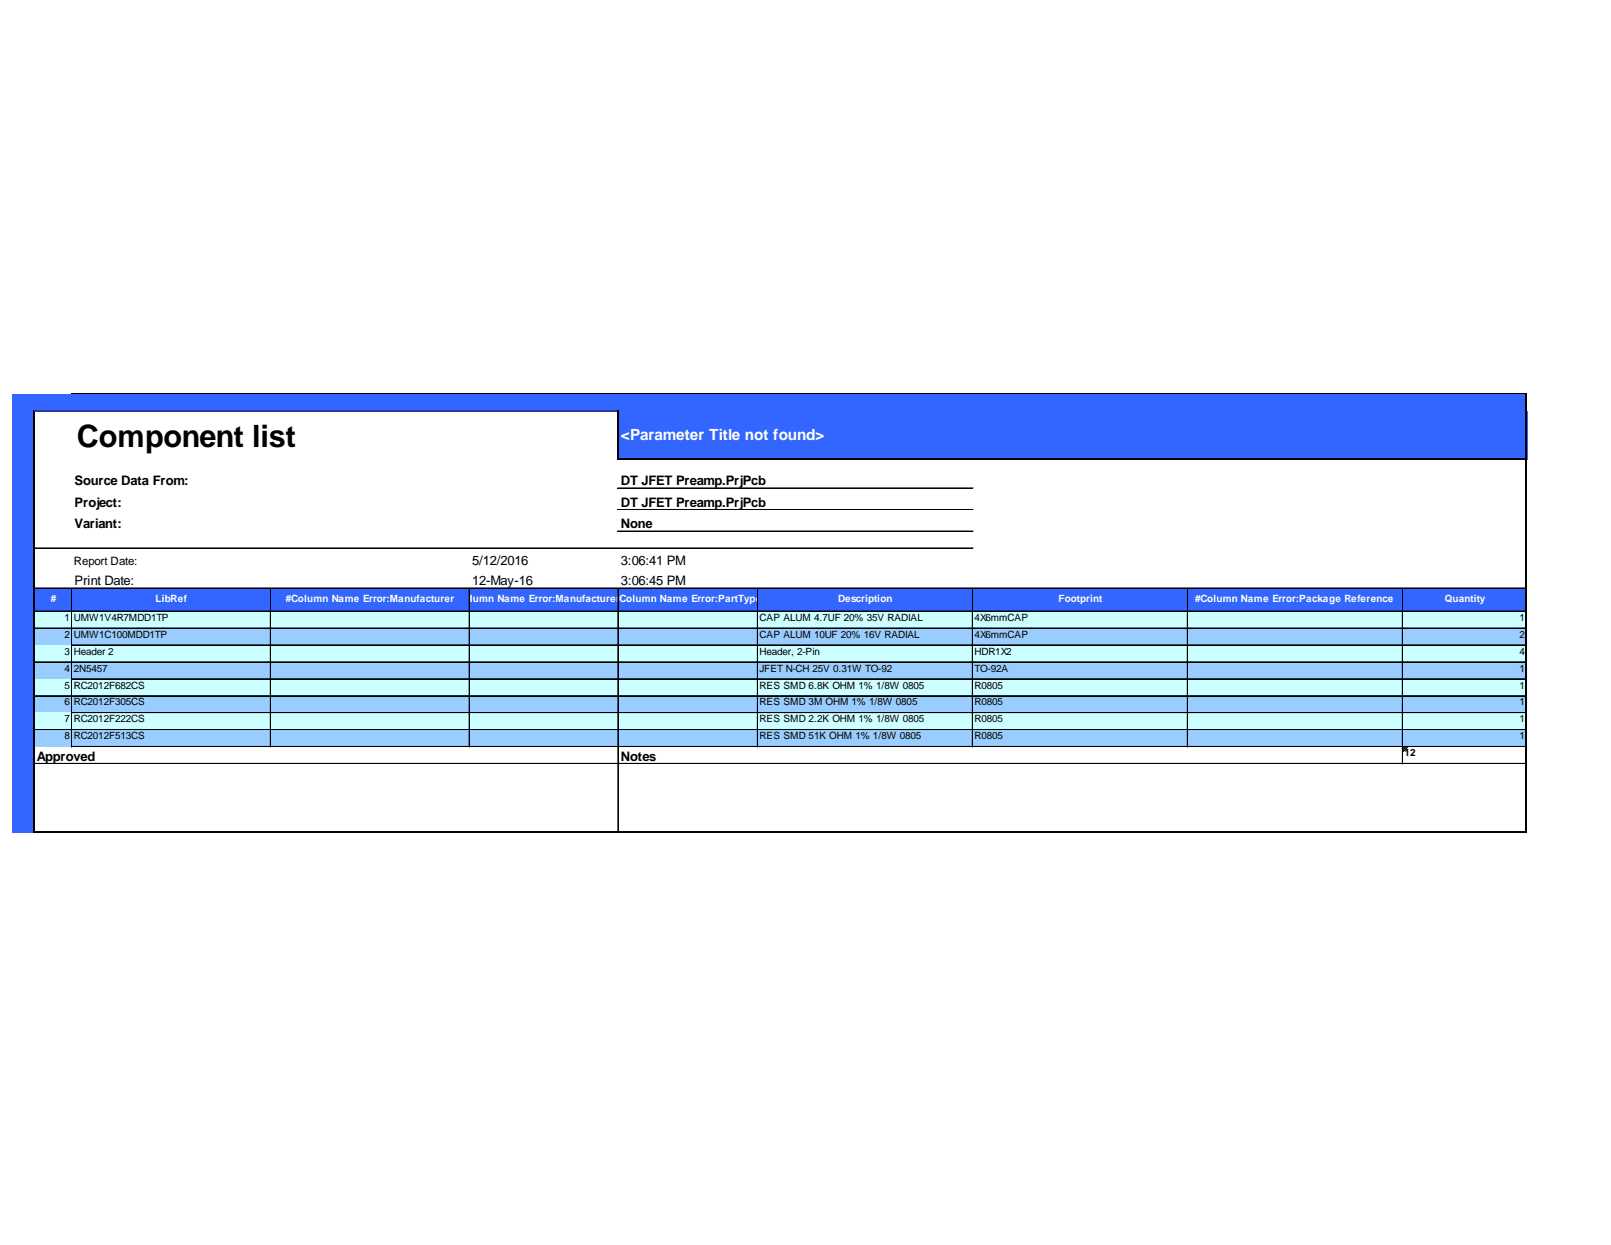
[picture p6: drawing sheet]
<svg xmlns="http://www.w3.org/2000/svg" width="279mm" height="216mm" viewBox="0 0 279 216" stroke-linecap="round" stroke-linejoin="round" font-family="sans-serif">
<defs><g id="words">
<text font-size="5.3" x="13.3" y="77.4">Component list</text>
<text font-size="2.7" fill="#fff" x="107.7" y="76.4">&lt;Parameter Title not found&gt;</text>
<g font-size="2.3">
<text x="12.9" y="84.1">Source Data From:</text>
<text x="12.9" y="87.9">Project:</text>
<text x="107.7" y="84.1">DT JFET Preamp.PrjPcb</text>
<text x="107.7" y="87.9">DT JFET Preamp.PrjPcb</text>
<text x="12.9" y="91.6">Variant:</text>
<text x="107.7" y="91.6">None</text>
<text x="12.9" y="101.5">Print Date:</text>
<text x="81.9" y="98">5/12/2016</text>
<text x="81.9" y="101.5">12-May-16</text>
<text x="107.7" y="98">3:06:41 PM</text>
<text x="107.7" y="101.5">3:06:45 PM</text>
<text x="6.4" y="131.9">Approved</text>
<text x="107.7" y="131.9">Notes</text>
</g>
<text font-size="2" x="12.8" y="97.9">Report Date:</text>
<g font-size="1.7" fill="#fff">
<text x="8.8" y="104.5">#</text>
<text x="27" y="104.5">LibRef</text>
<text x="49.6" y="104.5">#Column Name Error:Manufacturer#Col</text>
<text x="82" y="104.5">umn Name Error:Manufacture#r</text>
<text x="107.4" y="104.5">CNolumn Name Error:PartType</text>
<text x="109.2" y="104.5">o</text>
<text x="145.4" y="104.5">Description</text>
<text x="183.6" y="104.5">Footprint</text>
<text x="207.3" y="104.5">#Column Name Error:Package Reference</text>
<text x="250.6" y="104.5">Quantity</text>
</g>
<g font-size="1.7">
<text x="11.2" y="107.7">1</text>
<text x="12.8" y="107.7">UMW1V4R7MDD1TP</text>
<text x="131.7" y="107.7">CAP ALUM 4.7UF 20% 35V RADIAL</text>
<text x="169" y="107.7">4X6mmCAP</text>
<text x="263.5" y="107.7">1</text>
<text x="11.2" y="110.6">2</text>
<text x="11.2" y="113.5">3</text>
<text x="12.8" y="110.6">UMW1C100MDD1TP</text>
<text x="12.8" y="113.5">Header 2</text>
<text x="131.7" y="110.6">CAP ALUM 10UF 20% 16V RADIAL</text>
<text x="131.7" y="113.5">Header, 2-Pin</text>
<text x="169" y="110.6">4X6mmCAP</text>
<text x="169" y="113.5">HDR1X2</text>
<text x="263.5" y="110.6">2</text>
<text x="263.5" y="113.5">4</text>
<text x="11.2" y="116.5">4</text>
<text x="11.2" y="119.4">5</text>
<text x="12.8" y="116.5">2N5457</text>
<text x="12.8" y="119.4">RC2012F682CS</text>
<text x="131.7" y="116.5">JFET N-CH 25V 0.31W TO-92</text>
<text x="131.7" y="119.4">RES SMD 6.8K OHM 1% 1/8W 0805</text>
<text x="169" y="116.5">TO-92A</text>
<text x="169" y="119.4">R0805</text>
<text x="263.5" y="116.5">1</text>
<text x="263.5" y="119.4">1</text>
<text x="11.2" y="122.3">6</text>
<text x="11.2" y="125.3">7</text>
<text x="12.8" y="122.3">RC2012F305CS</text>
<text x="12.8" y="125.3">RC2012F222CS</text>
<text x="131.7" y="122.3">RES SMD 3M OHM 1% 1/8W 0805</text>
<text x="131.7" y="125.3">RES SMD 2.2K OHM 1% 1/8W 0805</text>
<text x="169" y="122.3">R0805</text>
<text x="169" y="125.3">R0805</text>
<text x="263.5" y="122.3">1</text>
<text x="263.5" y="125.3">1</text>
<text x="11.2" y="128.2">8</text>
<text x="12.8" y="128.2">RC2012F513CS</text>
<text x="131.7" y="128.2">RES SMD 51K OHM 1% 1/8W 0805</text>
<text x="169" y="128.2">R0805</text>
<text x="243.6" y="131.1">12</text>
<text x="263.5" y="128.2">1</text>
</g>
</g></defs>
<g fill="#36f">
<path d="M2.2 68.3h262.7v3.1h-262.7z"/>
<path d="M2.2 71.3h3.8v8.4h-3.8z"/>
</g>
<path d="M5.9 71.3h101.4v8.4h-101.4z" fill="#fff"/>
<g fill="#36f">
<path d="M107.2 71.3h157.7v8.4h-157.7z"/>
<path d="M2.2 79.5h3.8v22.6h-3.8z"/>
</g>
<path d="M5.9 79.5h259v22.6h-259z" fill="#fff"/>
<g fill="#36f">
<path d="M2.2 102h262.7v4.1h-262.7z"/>
<path d="M2.2 106h3.8v3h-3.8z"/>
</g>
<path d="M5.9 106h259v3h-259z" fill="#cff"/>
<path d="M2.2 108.9h3.8v3.1h-3.8z" fill="#36f"/>
<path d="M5.9 108.9h259v3.1h-259z" fill="#9cf"/>
<path d="M2.2 111.8h3.8v3.1h-3.8z" fill="#36f"/>
<path d="M5.9 111.8h259v3.1h-259z" fill="#cff"/>
<path d="M2.2 114.8h3.8v3h-3.8z" fill="#36f"/>
<path d="M5.9 114.8h259v3h-259z" fill="#9cf"/>
<path d="M2.2 117.7h3.8v3.1h-3.8z" fill="#36f"/>
<path d="M5.9 117.7h259v3.1h-259z" fill="#cff"/>
<path d="M2.2 120.6h3.8v3.1h-3.8z" fill="#36f"/>
<path d="M5.9 120.6h259v3.1h-259z" fill="#9cf"/>
<path d="M2.2 123.6h3.8v3h-3.8z" fill="#36f"/>
<path d="M5.9 123.6h259v3h-259z" fill="#cff"/>
<path d="M2.2 126.5h3.8v3.1h-3.8z" fill="#36f"/>
<path d="M5.9 126.5h259v3.1h-259z" fill="#9cf"/>
<path d="M2.2 129.4h3.8v3.1h-3.8z" fill="#36f"/>
<path d="M243.2 129.4h21.7v3.1h-21.7z" fill="#fff"/>
<path d="M243.3 129.6h.8" fill="none" stroke="#008000" stroke-width=".17"/>
<path d="M243.3 129.6h.8v.1h-.8z" fill="#008000"/>
<path d="M243.3 129.7h.7" fill="none" stroke="#008000" stroke-width=".17"/>
<path d="M243.3 129.7h.7v.1h-.7z" fill="#008000"/>
<path d="M243.3 129.8h.6" fill="none" stroke="#008000" stroke-width=".17"/>
<path d="M243.3 129.8h.6v.2h-.6z" fill="#008000"/>
<path d="M243.3 130h.4" fill="none" stroke="#008000" stroke-width=".17"/>
<path d="M243.3 130h.4v.1h-.4z" fill="#008000"/>
<path d="M243.3 130.1h.3" fill="none" stroke="#008000" stroke-width=".17"/>
<path d="M243.3 130.1h.3v.1h-.3z" fill="#008000"/>
<path d="M243.3 130.2h.2" fill="none" stroke="#008000" stroke-width=".17"/>
<path d="M243.3 130.2h.2v.2h-.2z" fill="#008000"/>
<path d="M2.2 132.4h3.8v12h-3.8z" fill="#36f"/>
<path d="M5.9 71.1v73.3M107.2 71.1v8.6M107.3 79.5h157.6M264.7 68.2v76.2M6 144.3h258.9" fill="none" stroke="#000" stroke-width=".27"/>
<g fill="none" stroke="#000" stroke-width=".17">
<path d="M12.4 68.2h252.2M12.4 68.3h252.2M6 95h162.8M6 95.1h162.8M107.2 84.6h61.6M107.2 84.7h61.6M107.2 88.4h61.6M107.2 92.1h61.6M107.2 92.2h61.6M6 108.9h6.4M6 109h6.4M6 114.8h6.4"/>
<path d="M6 102h258.6M6 106h258.6M12.4 102.1v27.5M12.5 102.1v27.5M12.5 108.9h34.4M12.5 109h34.4M12.5 111.8h34.4M12.5 111.9h34.4M12.5 114.8h34.4M12.5 117.7h34.4M12.5 117.8h34.4M46.9 102.1v27.5"/>
<path d="M47 102.1v27.5M47 108.9h34.4M47 109h34.4M47 111.8h34.4M47 111.9h34.4M47 114.8h34.4M47 117.7h34.4M47 117.8h34.4M81.4 102.1v27.5M81.5 108.9h25.7M81.5 109h25.7M81.5 111.8h25.7"/>
<path d="M81.5 111.9h25.7M81.5 114.8h25.7M81.5 117.7h25.7M81.5 117.8h25.7M107.2 102.1v42M107.3 108.9h24M107.3 109h24M107.3 111.8h24M107.3 111.9h24M107.3 114.8h24M107.3 117.7h24M107.3 117.8h24"/>
<path d="M131.3 102.1v27.5M131.4 102.1v27.5M131.5 108.9h37.1M131.5 109h37.1M131.5 111.8h37.1M131.5 111.9h37.1M131.5 114.8h37.1M131.5 117.7h37.1M131.5 117.8h37.1M168.6 102.1v27.5M168.7 102.1v27.5M168.8 108.9h37.1"/>
<path d="M168.8 109h37.1M168.8 111.8h37.1M168.8 111.9h37.1M168.8 114.8h37.1M168.8 117.7h37.1M168.8 117.8h37.1M205.9 102.1v27.5M206 102.1v27.5M206.1 108.9h37.1M206.1 109h37.1M206.1 111.8h37.1M206.1 111.9h37.1"/>
<path d="M206.1 114.8h37.1M206.1 117.7h37.1M206.1 117.8h37.1M243.2 102.1v30.4M243.3 102.1v30.4M243.3 108.9h21.3M243.3 109h21.3M243.3 111.8h21.3M243.3 111.9h21.3M243.3 114.8h21.3M243.3 117.7h21.3M243.3 117.8h21.3"/>
<path d="M6 120.6h6.4M6 120.7h6.4M6 126.5h6.4M6 126.6h6.4M6 132.4h258.6M12.5 120.6h34.4M12.5 120.7h34.4M12.5 123.6h34.4M12.5 126.5h34.4M12.5 126.6h34.4M12.5 129.4h34.4M12.5 129.5h34.4"/>
<path d="M47 120.6h34.4M47 120.7h34.4M47 123.6h34.4M47 126.5h34.4M47 126.6h34.4M47 129.4h84.3M47 129.5h84.3M81.5 120.6h25.7M81.5 120.7h25.7M81.5 123.6h25.7M81.5 126.5h25.7M81.5 126.6h25.7"/>
<path d="M107.3 120.6h24M107.3 120.7h24M107.3 123.6h24M107.3 126.5h24M107.3 126.6h24M131.5 120.6h37.1M131.5 120.7h37.1M131.5 123.6h37.1M131.5 126.5h37.1M131.5 126.6h37.1M131.5 129.4h37.1M131.5 129.5h37.1"/>
<path d="M168.8 120.6h37.1M168.8 120.7h37.1M168.8 123.6h37.1M168.8 126.5h37.1M168.8 126.6h37.1M168.8 129.4h37.1M168.8 129.5h37.1M206.1 120.6h37.1M206.1 120.7h37.1M206.1 123.6h37.1M206.1 126.5h37.1M206.1 126.6h37.1"/>
<path d="M206.1 129.4h37.1M206.1 129.5h37.1M243.3 120.6h21.3M243.3 120.7h21.3M243.3 123.6h21.3M243.3 126.5h21.3M243.3 126.6h21.3M243.3 129.4h21.3M243.3 129.5h21.3"/>
</g>
<path d="M6 71.3h101" fill="none" stroke="#339" stroke-width=".27"/>
<use href="#words"/>
</svg>
